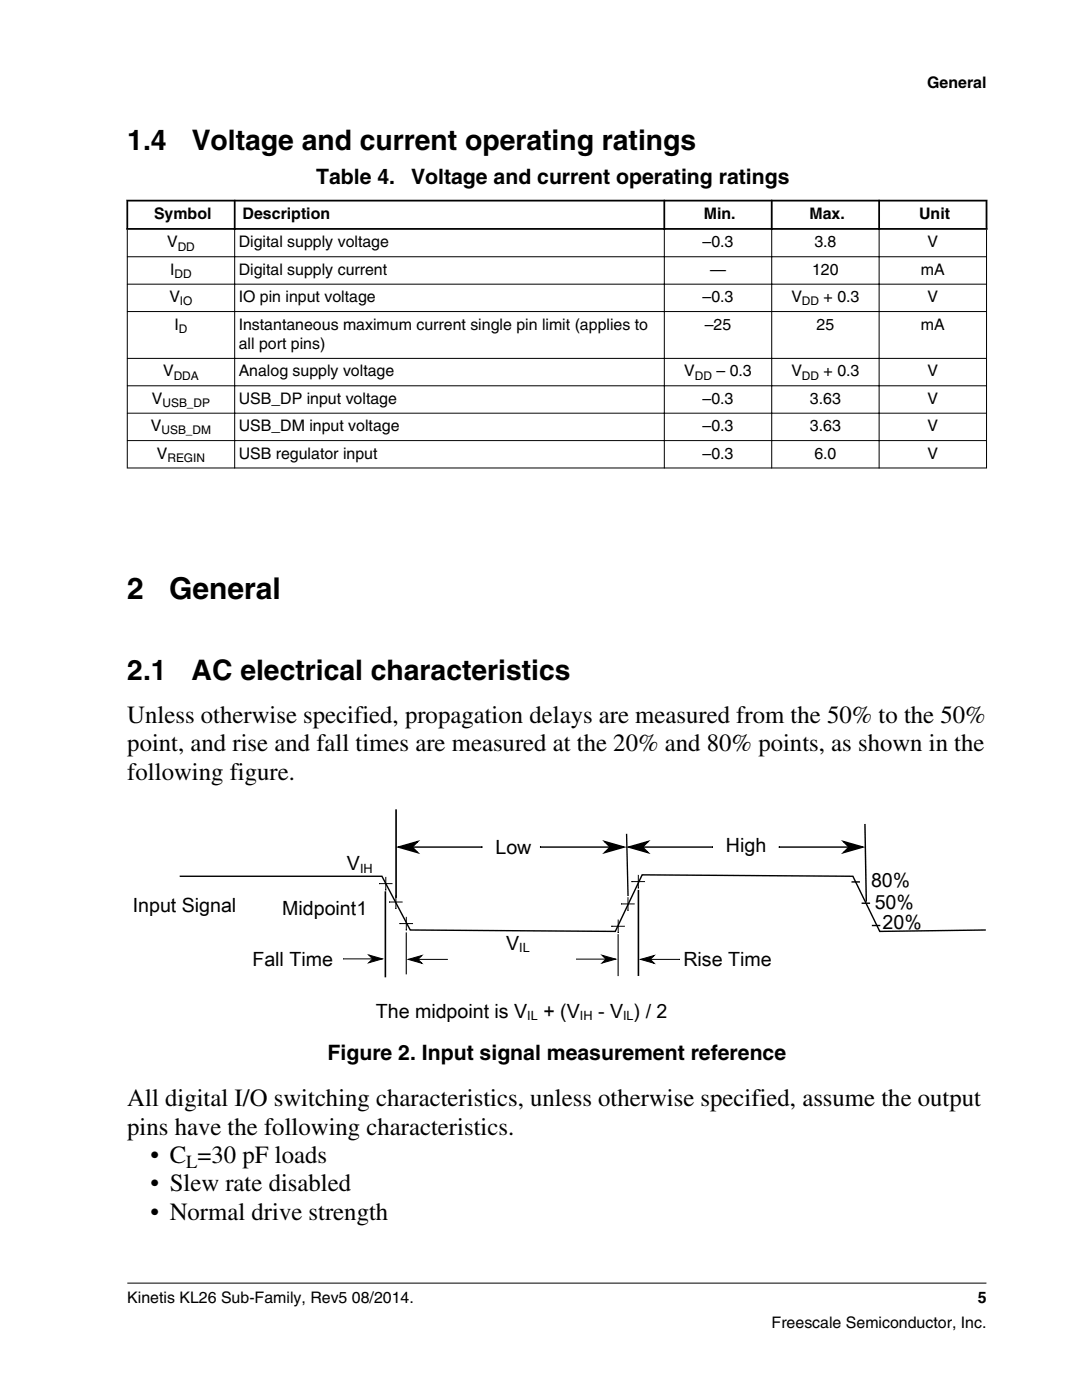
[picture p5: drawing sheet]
<svg xmlns="http://www.w3.org/2000/svg" width="216mm" height="279mm" viewBox="0 0 216 279" stroke-linecap="round" stroke-linejoin="round" font-family="sans-serif">
<defs><g id="words">
<g font-size="6">
<text x="25.4" y="119.6">2</text>
<text x="33.7" y="119.6">General</text>
</g>
<g font-size="5.6">
<text x="25.4" y="29.9">1.4</text>
<text x="38.2" y="29.9">Voltage and current operating ratings</text>
<text x="25.4" y="135.7">2.1</text>
<text x="38.2" y="135.7">AC electrical characteristics</text>
</g>
<g font-size="4.9">
<text x="25.4" y="144.3">Unless otherwise specified, propagation delays are measured from the 50% to the 50%</text>
<text x="25.4" y="149.9">point, and rise and fall times are measured at the 20% and 80% points, as shown in the</text>
<text x="25.4" y="155.6">following figure.</text>
<text x="25.4" y="220.8">All digital I/O switching characteristics, unless otherwise specified, assume the output</text>
<text x="25.4" y="226.5">pins have the following characteristics.</text>
<text x="30" y="232.1">• C =30 pF loads</text>
<text x="30" y="237.8">• Slew rate disabled</text>
<text x="30" y="243.4">• Normal drive strength</text>
</g>
<g font-size="4.2">
<text x="63.1" y="36.8">Table 4.</text>
<text x="82" y="36.8">Voltage and current operating ratings</text>
<text x="65.4" y="211.5">Figure 2. Input signal measurement reference</text>
</g>
<g font-size="3.9">
<text x="69.2" y="173.6">V</text>
<text x="98.9" y="170.4">Low</text>
<text x="144.9" y="170">High</text>
<text x="173.8" y="177">80%</text>
<text x="26.5" y="182.1">Input Signal</text>
<text x="174.5" y="181.3">50%</text>
<text x="176.1" y="185.4">20%</text>
</g>
<text font-size="3.9" fill="#000005" x="56.3" y="182.6">Midpoint1</text>
<g font-size="3.9" fill="#000003">
<text x="101" y="189.5">V</text>
<text x="75" y="203.1">The midpoint is V</text>
<text x="108.4" y="203.1">+ (V</text>
<text x="119.3" y="203.1">- V ) / 2</text>
</g>
<g font-size="3.9" fill="#000008">
<text x="50.4" y="192.7">Fall Time</text>
<text x="136.4" y="192.8">Rise Time</text>
</g>
<text font-size="3.7" x="37.2" y="233.1">L</text>
<g font-size="3.2">
<text x="185" y="17.5">General</text>
<text x="30.7" y="43.7">Symbol</text>
<text x="48.4" y="43.7">Description</text>
<text x="140.4" y="43.7">Min.</text>
<text x="161.5" y="43.7">Max.</text>
<text x="183.4" y="43.7">Unit</text>
<text x="33.3" y="49.4">V</text>
<text x="47.6" y="49.4">Digital supply voltage</text>
<text x="140.2" y="49.4">–0.3</text>
<text x="162.5" y="49.4">3.8</text>
<text x="185.1" y="49.4">V</text>
<text x="34" y="54.8">I</text>
<text x="47.6" y="54.8">Digital supply current</text>
<text x="141.7" y="54.8">—</text>
<text x="162.1" y="54.8">120</text>
<text x="183.8" y="54.8">mA</text>
<text x="33.8" y="60.3">V</text>
<text x="34.8" y="65.8">I</text>
<text x="47.6" y="60.3">IO pin input voltage</text>
<text x="47.6" y="65.8">Instantaneous maximum current single pin limit (applies to</text>
<text x="140.2" y="60.3">–0.3</text>
<text x="140.6" y="65.8">–25</text>
<text x="157.9" y="60.3">V</text>
<text x="162.9" y="65.8">25</text>
<text x="164.3" y="60.3">+ 0.3</text>
<text x="183.8" y="65.8">mA</text>
<text x="185.1" y="60.3">V</text>
<text x="47.6" y="69.7">all port pins)</text>
<text x="32.5" y="75.1">V</text>
<text x="47.6" y="75.1">Analog supply voltage</text>
<text x="136.5" y="75.1">V</text>
<text x="143" y="75.1">– 0.3</text>
<text x="157.9" y="75.1">V</text>
<text x="164.3" y="75.1">+ 0.3</text>
<text x="185.1" y="75.1">V</text>
<text x="30.3" y="80.6">V</text>
<text x="47.6" y="80.6">USB_DP input voltage</text>
<text x="140.2" y="80.6">–0.3</text>
<text x="161.6" y="80.6">3.63</text>
<text x="185.1" y="80.6">V</text>
<text x="30.1" y="86.1">V</text>
<text x="47.6" y="86.1">USB_DM input voltage</text>
<text x="140.2" y="86.1">–0.3</text>
<text x="161.6" y="86.1">3.63</text>
<text x="185.1" y="86.1">V</text>
<text x="31.3" y="91.5">V</text>
<text x="47.6" y="91.5">USB regulator input</text>
<text x="140.2" y="91.5">–0.3</text>
<text x="162.5" y="91.5">6.0</text>
<text x="185.1" y="91.5">V</text>
<text x="25.4" y="260">Kinetis KL26 Sub-Family, Rev5 08/2014.</text>
<text x="195.1" y="260">5</text>
<text x="154" y="265">Freescale Semiconductor, Inc.</text>
</g>
<text font-size="2.5" x="71.8" y="174.1">IH</text>
<g font-size="2.5" fill="#000003">
<text x="103.6" y="190">IL</text>
<text x="105.2" y="203.6">IL</text>
<text x="115.7" y="203.6">IH</text>
<text x="124.3" y="203.6">IL</text>
</g>
<g font-size="2.4">
<text x="35.5" y="50">DD</text>
<text x="34.8" y="55.5">DD</text>
<text x="35.9" y="61">IO</text>
<text x="160" y="61">DD</text>
<text x="35.7" y="66.4">D</text>
<text x="34.7" y="75.8">DDA</text>
<text x="138.6" y="75.8">DD</text>
<text x="160" y="75.8">DD</text>
<text x="32.4" y="81.2">USB_DP</text>
<text x="32.2" y="86.7">USB_DM</text>
<text x="33.4" y="92.2">REGIN</text>
</g>
</g></defs>
<path d="M25.4 39.9v6M46.8 39.9v6M132.6 39.9v6M154 39.9v6M175.4 39.9v6M196.8 39.9v6M25.2 40h171.8M25.2 45.7h171.8" fill="none" stroke="#000" stroke-width=".35"/>
<g fill="none" stroke="#000" stroke-width=".2">
<path d="M25.3 51.2h171.6M25.3 56.7h171.6M25.4 45.8v47.7M46.8 45.5v48M132.6 45.5v48M154 45.5v48M175.4 45.5v48M196.8 45.8v47.7M25.3 62.2h171.6M25.3 71.5h171.6M25.3 77h171.6M25.3 82.5h171.6"/>
<path d="M25.3 87.9h171.6M25.3 93.4h171.6"/>
</g>
<path d="M35.9 174.9h40.3l5.7 10.7 40.9 .3 5.3-11.3 42.1 .3 5.3 11 21.2-.3z" fill="#fff"/>
<path d="M35.9 174.9h40.3l5.7 10.7 40.9 .3 5.3-11.3 42.1 .3 5.3 11 21.2-.3M79.5 169.1h16.7h-.1M107.9 169.1h-.2h16.8M125.4 169.1h16.8h-.1M155.5 169.1h-.1h16.8" fill="none" stroke="#000" stroke-width=".28"/>
<path d="M79 161.5v17.7" fill="none" stroke="#000003" stroke-width=".33"/>
<path d="M125 166.4l.3 12.4" fill="none" stroke="#000" stroke-width=".27"/>
<path d="M76.9 177.9v17.1M127.4 177.6v17.2" fill="none" stroke="#000" stroke-width=".32"/>
<g fill="#000" stroke="#000" stroke-width=".28">
<path d="M79.5 169.1l3.9-1.2-1.2 1.2 1.2 1.1z" fill-rule="evenodd"/>
<path d="M120.6 167.9l3.9 1.2-3.9 1.1 1.1-1.1z" fill-rule="evenodd"/>
<path d="M125.4 169.1l3.9-1.2-1.1 1.2 1.1 1.1z" fill-rule="evenodd"/>
<path d="M168.3 167.9l3.9 1.2-3.9 1.1 1.1-1.1z" fill-rule="evenodd"/>
</g>
<path d="M172.6 164.4l.3 15.6" fill="none" stroke="#000" stroke-width=".29"/>
<path d="M127.4 174.6v2.7v-.2M68.5 191.4h7.8M77.8 180h-.1h2.6M81.5 191.5h7.7M127.8 191.5h7.8M25.4 256.1h171.4" fill="none" stroke="#000" stroke-width=".2"/>
<g fill="#000" stroke="#000" stroke-width=".2">
<path d="M73.6 190.6l2.7 .8-2.7 .7 .8-.7z" fill-rule="evenodd"/>
<path d="M81.5 191.5l2.7-.8-.8 .8 .8 .7z" fill-rule="evenodd"/>
<path d="M120.1 190.6l2.7 .8-2.7 .8 .8-.8z" fill-rule="evenodd"/>
<path d="M127.8 191.5l2.7-.8-.7 .8 .7 .7z" fill-rule="evenodd"/>
</g>
<path d="M77 175v2.7v-.2M79 178.7v2.7v-.2M126.2 175.9h-.2h2.7M115.1 191.4h7.7M122.2 184.9h-.2h2.7" fill="none" stroke="#000005" stroke-width=".2"/>
<path d="M171.9 180.3h1.7M174 184.7h1.7" fill="none" stroke="#000008" stroke-width=".28"/>
<path d="M169.9 176h1.7" fill="none" stroke="#000003" stroke-width=".28"/>
<path d="M123.3 186.4v8.4" fill="none" stroke="#000003" stroke-width=".22"/>
<path d="M79.9 184.3h-.2h2.7M81.1 183v2.7v-.2M124.1 180.4h-.1h2.6" fill="none" stroke="#00000b" stroke-width=".2"/>
<path d="M75.8 176.3h-.2h2.7M125.3 179.1v2.6v-.1" fill="none" stroke="#000003" stroke-width=".2"/>
<path d="M123.4 183.5v2.7v-.1" fill="none" stroke="#00000e" stroke-width=".2"/>
<path d="M81.1 186.1v8.4" fill="none" stroke="#000" stroke-width=".22"/>
<use href="#words"/>
</svg>
